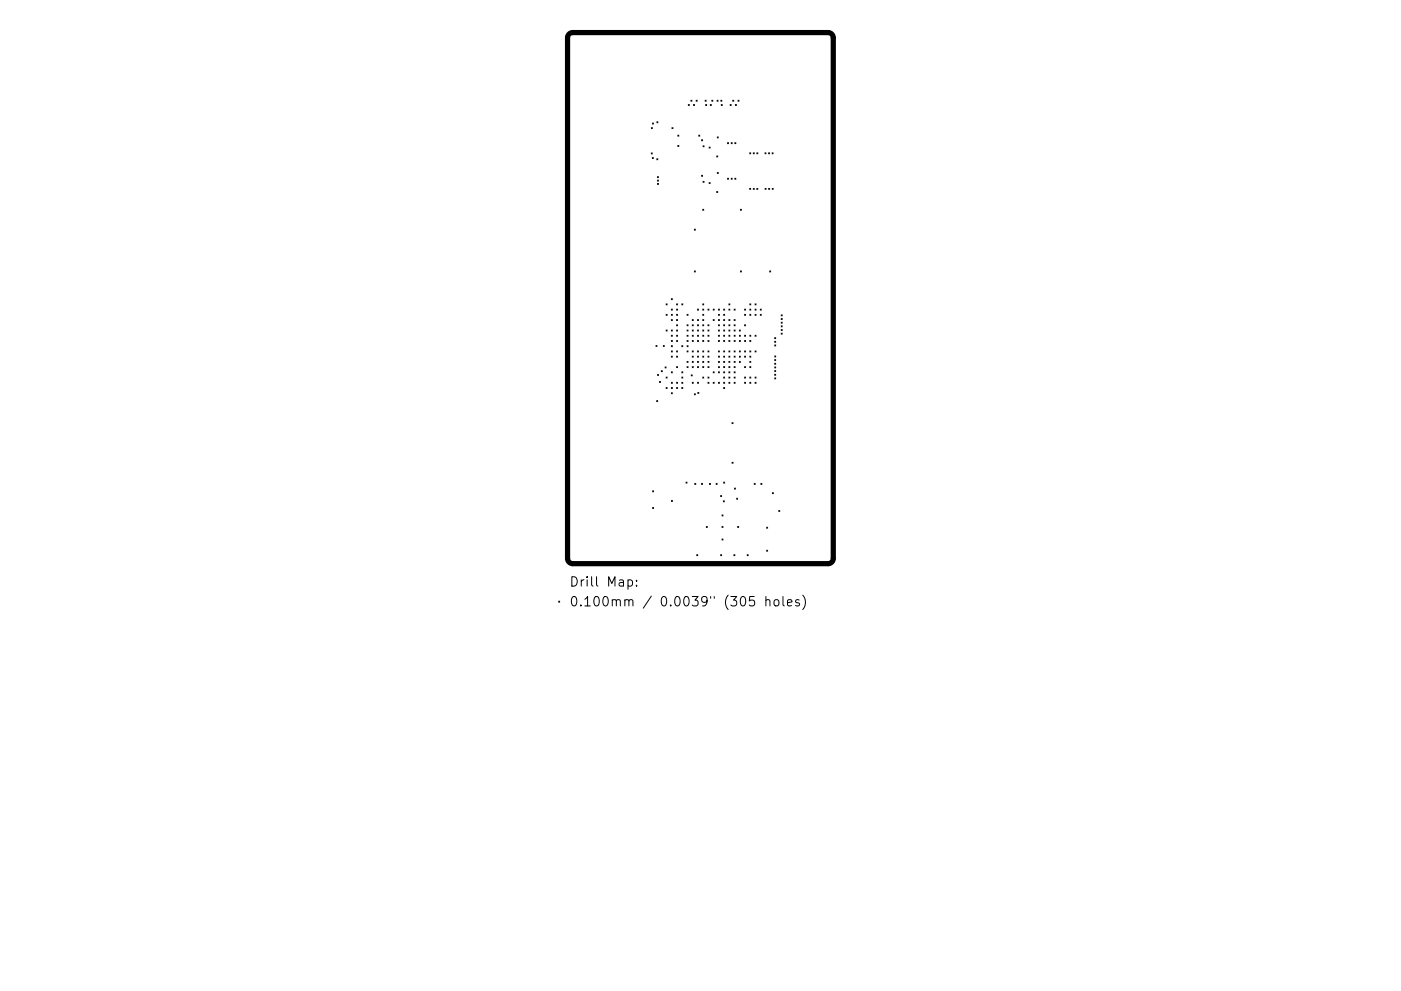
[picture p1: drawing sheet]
<svg xmlns="http://www.w3.org/2000/svg" width="297mm" height="210mm" viewBox="0 0 297 210" stroke-linecap="round" stroke-linejoin="round" font-family="sans-serif">
<defs><g id="words">
<g font-size="2.8">
<text x="120.7" y="124.5">Drill Map:</text>
<text x="120.7" y="128.7">0.100mm / 0.0039&quot; (305 holes)</text>
</g>
</g></defs>
<path d="M120.7 7.2l.7-.3h54.2a1.11 1.11 0 0 1 1.1 1.1v110.5a1.11 1.11 0 0 1-1.1 1.1h-54.2a1.11 1.11 0 0 1-1.1-1.1v-110.5z" fill="none" stroke="#000" stroke-width="1.1"/>
<g fill="none" stroke="#000" stroke-width=".21">
<path d="M138.1 32.4l.2 .3M138.1 27.1l.2 .2M138.3 32.4l-.2 .3M138.3 33.4l.2 .2M138.3 27.1l-.2 .2M138.3 26.1l.2 .2M138.5 33.4l-.2 .2M138.5 26.1l-.2 .2M139.3 33.7l.2 .2M139.3 25.8l.2 .3M139.4 37.5l.2 .2M139.4 38.2l.2 .2"/>
<path d="M139.4 38.9l.2 .2M139.5 33.7l-.2 .2M139.5 25.8l-.2 .3M139.6 37.5l-.2 .2M139.6 38.2l-.2 .2M139.6 38.9l-.2 .2M142.5 27.1l.2 .2M142.7 27.1l-.2 .2M143.7 28.7l.2 .2M143.7 30.8l.2 .3M143.9 28.7l-.2 .2M143.9 30.8l-.2 .3"/>
<path d="M145.9 22.2l.3 .2M146.2 22.2l-.3 .2M146.5 21.3l.2 .2M146.7 21.3l-.2 .2M147 22.2l.3 .2M147.3 22.2l-.3 .2M147.6 21.3l.2 .2M147.8 21.3l-.2 .2M148.1 28.7l.3 .2M148.4 28.7l-.3 .2M148.7 29.6l.3 .3M148.7 37.2l.3 .2"/>
<path d="M149 29.6l-.3 .3M149 37.2l-.3 .2M149.1 30.9l.2 .3M149.1 38.5l.2 .2M149.3 30.9l-.2 .3M149.3 38.5l-.2 .2M149.5 21.3l.2 .2M149.6 22.2l.2 .2M149.7 21.3l-.2 .2M149.8 22.2l-.2 .2M150.3 38.7l.3 .3M150.3 31.2l.3 .2"/>
<path d="M150.6 31.2l-.3 .2M150.6 38.7l-.3 .3M150.6 22.2l.2 .2M150.8 22.2l-.2 .2M150.9 21.3l.2 .2M151.1 21.3l-.2 .2M152 33.1l.2 .2M152 21.3l.2 .2M152.1 29l.2 .3M152.1 36.6l.2 .2M152.2 33.1l-.2 .2M152.2 21.3l-.2 .2"/>
<path d="M152.3 29l-.2 .3M152.3 36.6l-.2 .2M152.8 21.3l.2 .2M152.9 22.2l.2 .2M153 21.3l-.2 .2M153.1 22.2l-.2 .2M154.2 30.3l.3 .2M154.2 37.8l.3 .2M154.5 30.3l-.3 .2M154.5 37.8l-.3 .2M154.8 22.2l.2 .2M155 22.2l-.2 .2"/>
<path d="M155 30.3l.2 .2M155 37.8l.2 .2M155.2 30.3l-.2 .2M155.2 37.8l-.2 .2M155.4 21.3l.2 .2M155.6 21.3l-.2 .2M155.8 30.3l.2 .2M155.8 37.8l.2 .2M155.9 22.2l.2 .2M156 30.3l-.2 .2M156 37.8l-.2 .2M156.1 22.2l-.2 .2"/>
<path d="M156.5 21.3l.2 .2M156.7 21.3l-.2 .2M158.9 32.4l.3 .2M158.9 40l.3 .2M159.2 32.4l-.3 .2M159.2 40l-.3 .2M159.7 32.4l.2 .2M159.7 40l.2 .2M159.9 32.4l-.2 .2M159.9 40l-.2 .2M160.5 32.4l.2 .2M160.5 40l.2 .2"/>
<path d="M160.7 32.4l-.2 .2M160.7 40l-.2 .2M162.2 32.4l.2 .2M162.2 40l.2 .2M162.4 32.4l-.2 .2M162.4 40l-.2 .2M162.9 32.4l.3 .2M163 40l.2 .2M163.2 32.4l-.3 .2M163.2 40l-.2 .2M163.7 32.4l.2 .2M163.7 40l.2 .2"/>
<path d="M163.9 32.4l-.2 .2M163.9 40l-.2 .2M147.2 48.6l.2 .2M147.2 57.5l.2 .2M147.4 48.6l-.2 .2M147.4 57.5l-.2 .2M149 44.4l.2 .2M149.2 44.4l-.2 .2M152 40.6l.2 .2M152.2 40.6l-.2 .2M157 44.4l.2 .2M157 57.5l.2 .2"/>
<path d="M157.2 44.4l-.2 .2M157.2 57.5l-.2 .2M163.2 57.5l.2 .2M163.4 57.5l-.2 .2M139.1 73.3l.2 .2M139.3 73.3l-.2 .2M139.4 79.4l.2 .3M139.6 79.4l-.2 .3M140.2 78.6l.2 .3M140.4 78.6l-.2 .3M140.6 73.3l.2 .2M140.8 73.3l-.2 .2"/>
<path d="M141 77.8l.2 .3M141.2 77.8l-.2 .3M141.2 64.5l.2 .2M141.2 66.7l.2 .2M141.2 70l.2 .2M141.2 80l.2 .2M141.4 64.5l-.2 .2M141.4 66.7l-.2 .2M141.4 70l-.2 .2M141.4 80l-.2 .2M142.3 65.6l.3 .2M142.3 67.8l.3 .2"/>
<path d="M142.3 71.1l.3 .2M142.3 63.4l.3 .2M142.3 66.7l.3 .2M142.3 70l.3 .2M142.3 72.2l.3 .3M142.3 73.3l.3 .3M142.3 74.5l.3 .2M142.3 75.6l.3 .2M142.3 78.9l.3 .2M142.6 70l-.3 .2M142.6 63.4l-.3 .2M142.6 65.6l-.3 .2"/>
<path d="M142.6 78.9l-.3 .2M142.6 66.7l-.3 .2M142.6 67.8l-.3 .2M142.6 71.1l-.3 .2M142.6 72.2l-.3 .3M142.6 73.3l-.3 .3M142.6 74.5l-.3 .2M142.6 75.6l-.3 .2M143.4 66.7l.3 .2M143.4 68.9l.3 .2M143.4 72.2l.3 .3M143.4 64.5l.3 .2"/>
<path d="M143.4 67.8l.3 .2M143.4 71.1l.3 .2M143.4 74.5l.3 .2M143.4 75.6l.3 .2M143.4 65.6l.3 .2M143.4 70l.3 .2M143.4 77.8l.3 .2M143.7 68.9l-.3 .2M143.7 64.5l-.3 .2M143.7 67.8l-.3 .2M143.7 77.8l-.3 .2M143.7 65.6l-.3 .2"/>
<path d="M143.7 66.7l-.3 .2M143.7 70l-.3 .2M143.7 71.1l-.3 .2M143.7 72.2l-.3 .3M143.7 74.5l-.3 .2M143.7 75.6l-.3 .2M144.6 73.3l.2 .3M144.6 78.9l.2 .2M144.6 64.5l.2 .2M144.6 80l.2 .2M144.8 78.9l-.2 .2M144.8 64.5l-.2 .2"/>
<path d="M144.8 73.3l-.2 .3M144.8 80l-.2 .2M145.7 68.9l.2 .2M145.7 71.1l.2 .2M145.7 74.5l.2 .2M145.7 66.7l.2 .2M145.7 70l.2 .2M145.7 73.3l.2 .3M145.7 76.7l.2 .2M145.7 72.2l.2 .3M145.7 77.8l.2 .2M145.9 66.7l-.2 .2"/>
<path d="M145.9 77.8l-.2 .2M145.9 68.9l-.2 .2M145.9 70l-.2 .2M145.9 71.1l-.2 .2M145.9 72.2l-.2 .3M145.9 73.3l-.2 .3M145.9 74.5l-.2 .2M145.9 76.7l-.2 .2M146.5 79.5l.3 .3M146.8 70l.2 .2M146.8 72.2l.2 .3M146.8 75.6l.2 .2"/>
<path d="M146.8 67.8l.2 .2M146.8 71.1l.2 .2M146.8 74.5l.2 .2M146.8 76.7l.2 .2M146.8 77.8l.2 .2M146.8 68.9l.2 .2M146.8 79.5l-.3 .3M147 74.5l-.2 .2M147 76.7l-.2 .2M147 67.8l-.2 .2M147 68.9l-.2 .2M147 70l-.2 .2"/>
<path d="M147 71.1l-.2 .2M147 77.8l-.2 .2M147 72.2l-.2 .3M147 75.6l-.2 .2M147.9 71.1l.2 .2M147.9 76.7l.2 .2M147.9 72.2l.2 .3M147.9 75.6l.2 .2M147.9 77.8l.2 .2M147.9 70l.2 .2M147.9 67.8l.2 .2M147.9 74.5l.2 .2"/>
<path d="M147.9 65.6l.2 .2M147.9 68.9l.2 .2M148.1 75.6l-.2 .2M148.1 65.6l-.2 .2M148.1 67.8l-.2 .2M148.1 68.9l-.2 .2M148.1 70l-.2 .2M148.1 76.7l-.2 .2M148.1 71.1l-.2 .2M148.1 77.8l-.2 .2M148.1 72.2l-.2 .3M148.1 74.5l-.2 .2"/>
<path d="M149 72.2l.2 .3M149 74.5l.2 .2M149 77.8l.2 .2M149 76.7l.2 .2M149 80l.2 .2M149 71.1l.2 .2M149 68.9l.2 .2M149 75.6l.2 .2M149 66.7l.2 .2M149 70l.2 .2M149 64.5l.2 .2M149 65.6l.2 .2"/>
<path d="M149 67.8l.2 .2M149.2 72.2l-.2 .3M149.2 74.5l-.2 .2M149.2 64.5l-.2 .2M149.2 65.6l-.2 .2M149.2 66.7l-.2 .2M149.2 67.8l-.2 .2M149.2 68.9l-.2 .2M149.2 75.6l-.2 .2M149.2 70l-.2 .2M149.2 76.7l-.2 .2M149.2 77.8l-.2 .2"/>
<path d="M149.2 71.1l-.2 .2M149.2 80l-.2 .2M150.1 75.6l.2 .2M150.1 74.5l.2 .2M150.1 77.8l.2 .2M150.1 80l.2 .2M150.1 72.2l.2 .3M150.1 70l.2 .2M150.1 76.7l.2 .2M150.1 71.1l.2 .2M150.1 68.9l.2 .2M150.1 65.6l.2 .2"/>
<path d="M150.3 71.1l-.2 .2M150.3 65.6l-.2 .2M150.3 74.5l-.2 .2M150.3 68.9l-.2 .2M150.3 75.6l-.2 .2M150.3 76.7l-.2 .2M150.3 70l-.2 .2M150.3 72.2l-.2 .3M150.3 77.8l-.2 .2M150.3 80l-.2 .2M151.2 67.8l.2 .2M151.2 65.6l.2 .2"/>
<path d="M151.2 78.9l.2 .2M151.4 65.6l-.2 .2M151.4 67.8l-.2 .2M151.4 78.9l-.2 .2M152.3 75.6l.2 .2M152.3 77.8l.2 .2M152.3 76.7l.2 .2M152.3 74.5l.2 .2M152.3 72.2l.2 .3M152.3 78.9l.2 .2M152.3 70l.2 .2M152.3 68.9l.2 .2"/>
<path d="M152.3 71.1l.2 .2M152.3 67.8l.2 .2M152.3 66.7l.2 .2M152.3 65.6l.2 .2M152.5 68.9l-.2 .2M152.5 71.1l-.2 .2M152.5 65.6l-.2 .2M152.5 72.2l-.2 .3M152.5 66.7l-.2 .2M152.5 74.5l-.2 .2M152.5 67.8l-.2 .2M152.5 70l-.2 .2"/>
<path d="M152.5 75.6l-.2 .2M152.5 76.7l-.2 .2M152.5 77.8l-.2 .2M152.5 78.9l-.2 .2M153.4 76.7l.2 .2M153.4 78.9l.2 .2M153.4 77.8l.2 .2M153.4 80l.2 .2M153.4 71.1l.2 .2M153.4 74.5l.2 .2M153.4 70l.2 .2M153.4 72.2l.2 .3"/>
<path d="M153.4 68.9l.2 .2M153.4 67.8l.2 .2M153.4 66.7l.2 .2M153.4 65.6l.2 .2M153.4 75.6l.2 .2M153.6 67.8l-.2 .2M153.6 70l-.2 .2M153.6 71.1l-.2 .2M153.6 65.6l-.2 .2M153.6 72.2l-.2 .3M153.6 66.7l-.2 .2M153.6 68.9l-.2 .2"/>
<path d="M153.6 74.5l-.2 .2M153.6 75.6l-.2 .2M153.6 76.7l-.2 .2M153.6 78.9l-.2 .2M153.6 77.8l-.2 .2M153.6 80l-.2 .2M154.5 77.8l.3 .2M154.5 80l.3 .2M154.5 78.9l.3 .2M154.5 74.5l.3 .2M154.5 72.2l.3 .3M154.5 75.6l.3 .2"/>
<path d="M154.5 71.1l.3 .2M154.5 70l.3 .2M154.5 68.9l.3 .2M154.5 67.8l.3 .2M154.5 76.7l.3 .2M154.5 64.5l.3 .2M154.5 65.6l.3 .2M154.8 68.9l-.3 .2M154.8 70l-.3 .2M154.8 64.5l-.3 .2M154.8 71.1l-.3 .2M154.8 72.2l-.3 .3"/>
<path d="M154.8 65.6l-.3 .2M154.8 67.8l-.3 .2M154.8 74.5l-.3 .2M154.8 75.6l-.3 .2M154.8 77.8l-.3 .2M154.8 76.7l-.3 .2M154.8 78.9l-.3 .2M154.8 80l-.3 .2M155.6 78.9l.3 .2M155.6 80l.3 .2M155.6 75.6l.3 .2M155.6 76.7l.3 .2"/>
<path d="M155.6 74.5l.3 .2M155.6 71.1l.3 .2M155.6 70l.3 .2M155.6 68.9l.3 .2M155.6 67.8l.3 .2M155.6 77.8l.3 .2M155.6 65.6l.3 .2M155.6 72.2l.3 .3M155.9 65.6l-.3 .2M155.9 67.8l-.3 .2M155.9 68.9l-.3 .2M155.9 70l-.3 .2"/>
<path d="M155.9 71.1l-.3 .2M155.9 72.2l-.3 .3M155.9 74.5l-.3 .2M155.9 76.7l-.3 .2M155.9 75.6l-.3 .2M155.9 77.8l-.3 .2M155.9 78.9l-.3 .2M155.9 80l-.3 .2M156.8 76.7l.2 .2M156.8 74.5l.2 .2M156.8 75.6l.2 .2M156.8 72.2l.2 .3"/>
<path d="M156.8 71.1l.2 .2M156.8 70l.2 .2M157 70l-.2 .2M157 71.1l-.2 .2M157 72.2l-.2 .3M157 75.6l-.2 .2M157 74.5l-.2 .2M157 76.7l-.2 .2M157.9 77.8l.2 .2M157.9 75.6l.2 .2M157.9 72.2l.2 .3M157.9 71.1l.2 .2"/>
<path d="M157.9 80l.2 .2M157.9 74.5l.2 .2M157.9 65.6l.2 .2M157.9 66.7l.2 .2M157.9 68.9l.2 .2M158.1 65.6l-.2 .2M158.1 66.7l-.2 .2M158.1 68.9l-.2 .2M158.1 71.1l-.2 .2M158.1 72.2l-.2 .3M158.1 74.5l-.2 .2M158.1 75.6l-.2 .2"/>
<path d="M158.1 77.8l-.2 .2M158.1 80l-.2 .2M159 76.7l.2 .2M159 80l.2 .2M159 77.8l.2 .2M159 74.5l.2 .2M159 72.2l.2 .3M159 71.1l.2 .2M159 75.6l.2 .2M159 66.7l.2 .2M159 64.5l.2 .2M159 65.6l.2 .2"/>
<path d="M159.2 64.5l-.2 .2M159.2 65.6l-.2 .2M159.2 66.7l-.2 .2M159.2 71.1l-.2 .2M159.2 72.2l-.2 .3M159.2 74.5l-.2 .2M159.2 75.6l-.2 .2M159.2 76.7l-.2 .2M159.2 80l-.2 .2M159.2 77.8l-.2 .2M160.1 80l.2 .2M160.1 74.5l.2 .2"/>
<path d="M160.1 71.1l.2 .2M160.1 65.6l.2 .2M160.1 66.7l.2 .2M160.1 64.5l.2 .2M160.3 64.5l-.2 .2M160.3 65.6l-.2 .2M160.3 66.7l-.2 .2M160.3 71.1l-.2 .2M160.3 74.5l-.2 .2M160.3 80l-.2 .2M161.2 66.7l.2 .2M161.2 65.6l.2 .2"/>
<path d="M161.4 65.6l-.2 .2M161.4 66.7l-.2 .2M164.2 78.6l.3 .2M164.2 71.6l.3 .3M164.2 72.4l.3 .2M164.2 73.2l.3 .2M164.2 75.5l.3 .2M164.2 76.3l.3 .2M164.2 77.1l.3 .2M164.2 77.8l.3 .3M164.2 79.4l.3 .2M164.5 71.6l-.3 .3"/>
<path d="M164.5 72.4l-.3 .2M164.5 73.2l-.3 .2M164.5 75.5l-.3 .2M164.5 76.3l-.3 .2M164.5 77.1l-.3 .2M164.5 77.8l-.3 .3M164.5 78.6l-.3 .2M164.5 79.4l-.3 .2M165.6 66.8l.2 .2M165.6 67.6l.2 .2M165.6 68.4l.2 .2M165.6 69.1l.2 .3"/>
<path d="M165.6 69.9l.2 .2M165.6 70.7l.2 .2M165.8 66.8l-.2 .2M165.8 67.6l-.2 .2M165.8 68.4l-.2 .2M165.8 69.1l-.2 .3M165.8 69.9l-.2 .2M165.8 70.7l-.2 .2M139.2 85l.3 .2M139.5 85l-.3 .2M139.8 80.9l.2 .3M140 80.9l-.2 .3"/>
<path d="M141.2 82.2l.2 .2M141.4 82.2l-.2 .2M142.3 81.1l.3 .2M142.3 83.3l.3 .2M142.3 82.2l.3 .2M142.6 81.1l-.3 .2M142.6 82.2l-.3 .2M142.6 83.3l-.3 .2M143.4 82.2l.3 .2M143.4 81.1l.3 .2M143.7 81.1l-.3 .2M143.7 82.2l-.3 .2"/>
<path d="M144.6 81.1l.2 .2M144.6 82.2l.2 .2M144.8 81.1l-.2 .2M144.8 82.2l-.2 .2M146.8 81.1l.2 .2M147 81.1l-.2 .2M147.2 83.5l.2 .3M147.4 83.5l-.2 .3M147.9 81.1l.2 .2M147.9 83.3l.3 .2M148.1 81.1l-.2 .2M148.2 83.3l-.3 .2"/>
<path d="M150.1 81.1l.2 .2M150.3 81.1l-.2 .2M151.2 81.1l.2 .2M151.4 81.1l-.2 .2M152.3 81.1l.2 .2M152.5 81.1l-.2 .2M153.4 82.2l.2 .2M153.4 81.1l.2 .2M153.6 81.1l-.2 .2M153.6 82.2l-.2 .2M154.5 81.1l.3 .2M154.8 81.1l-.3 .2"/>
<path d="M155.2 89.7l.2 .2M155.2 98.1l.2 .2M155.4 89.7l-.2 .2M155.4 98.1l-.2 .2M155.6 81.1l.3 .2M155.9 81.1l-.3 .2M157.9 81.1l.2 .2M158.1 81.1l-.2 .2M159 81.1l.2 .2M159.2 81.1l-.2 .2M160.1 81.1l.2 .2M160.3 81.1l-.2 .2"/>
<path d="M164.2 80.2l.3 .2M164.5 80.2l-.3 .2M138.4 104.1l.2 .3M138.4 107.7l.2 .2M138.6 104.1l-.2 .3M138.6 107.7l-.2 .2M142.4 106.2l.2 .2M142.6 106.2l-.2 .2M145.4 102.3l.3 .2M145.7 102.3l-.3 .2M147.3 102.6l.2 .2M147.5 102.6l-.2 .2"/>
<path d="M147.7 117.7l.2 .2M147.9 117.7l-.2 .2M148.7 102.6l.2 .2M148.9 102.6l-.2 .2M149.7 111.7l.3 .2M150 111.7l-.3 .2M150.4 102.6l.2 .2M150.6 102.6l-.2 .2M151.8 102.6l.2 .2M152 102.6l-.2 .2M152.8 105.1l.2 .3M152.8 117.7l.2 .2"/>
<path d="M153 105.1l-.2 .3M153 117.7l-.2 .2M153.1 109.3l.2 .2M153.1 111.7l.2 .2M153.1 114.4l.2 .2M153.3 109.3l-.2 .2M153.3 111.7l-.2 .2M153.3 114.4l-.2 .2M153.4 106.3l.2 .2M153.4 102.3l.2 .2M153.6 106.3l-.2 .2M153.6 102.3l-.2 .2"/>
<path d="M155.6 117.7l.2 .2M155.7 103.6l.2 .2M155.8 117.7l-.2 .2M155.9 103.6l-.2 .2M156.2 105.7l.2 .2M156.4 105.7l-.2 .2M156.4 111.7l.2 .2M156.6 111.7l-.2 .2M158.4 117.7l.2 .2M158.6 117.7l-.2 .2M159.9 102.6l.2 .2M160.1 102.6l-.2 .2"/>
<path d="M161.3 102.6l.2 .2M161.5 102.6l-.2 .2M162.5 111.8l.3 .3M162.5 116.7l.3 .2M162.8 111.8l-.3 .3M162.8 116.7l-.3 .2M163.8 104.5l.2 .3M164 104.5l-.2 .3M165.1 108.3l.2 .2M165.3 108.3l-.2 .2M118.4 127.5l.3 .3M118.7 127.5l-.3 .3"/>
<path d="M133.1 123.1l.6-.1 .4 .4v.6l-.2 .3h-.8M135 124.2v.2M135 123.1v.2M159.9 126.6h-.9l-.1 .9 .2-.2 .7 .1 .2 .3-.1 .7-.3 .2h-.5l-.2-.2M162.4 127.4l.3-.2 .4 .1 .1 1.3M162.4 126.6v2M164.2 127.4l.3-.2a.54 .54 0 0 1 .6 .4v.6a.54 .54 0 0 1-.5 .4 .54 .54 0 0 1-.5-.4zM166 126.6v1.7l.3 .3M167 127.9l.9-.2-.1-.4-.6-.1-.2 .3 .1 1h.7M169.4 127.3l-.4-.1-.3 .3 .1 .3 .6 .2v.5h-.7M170.2 126.3a2.29 2.29 0 0 1 0 3"/>
</g>
<use href="#words"/>
</svg>
